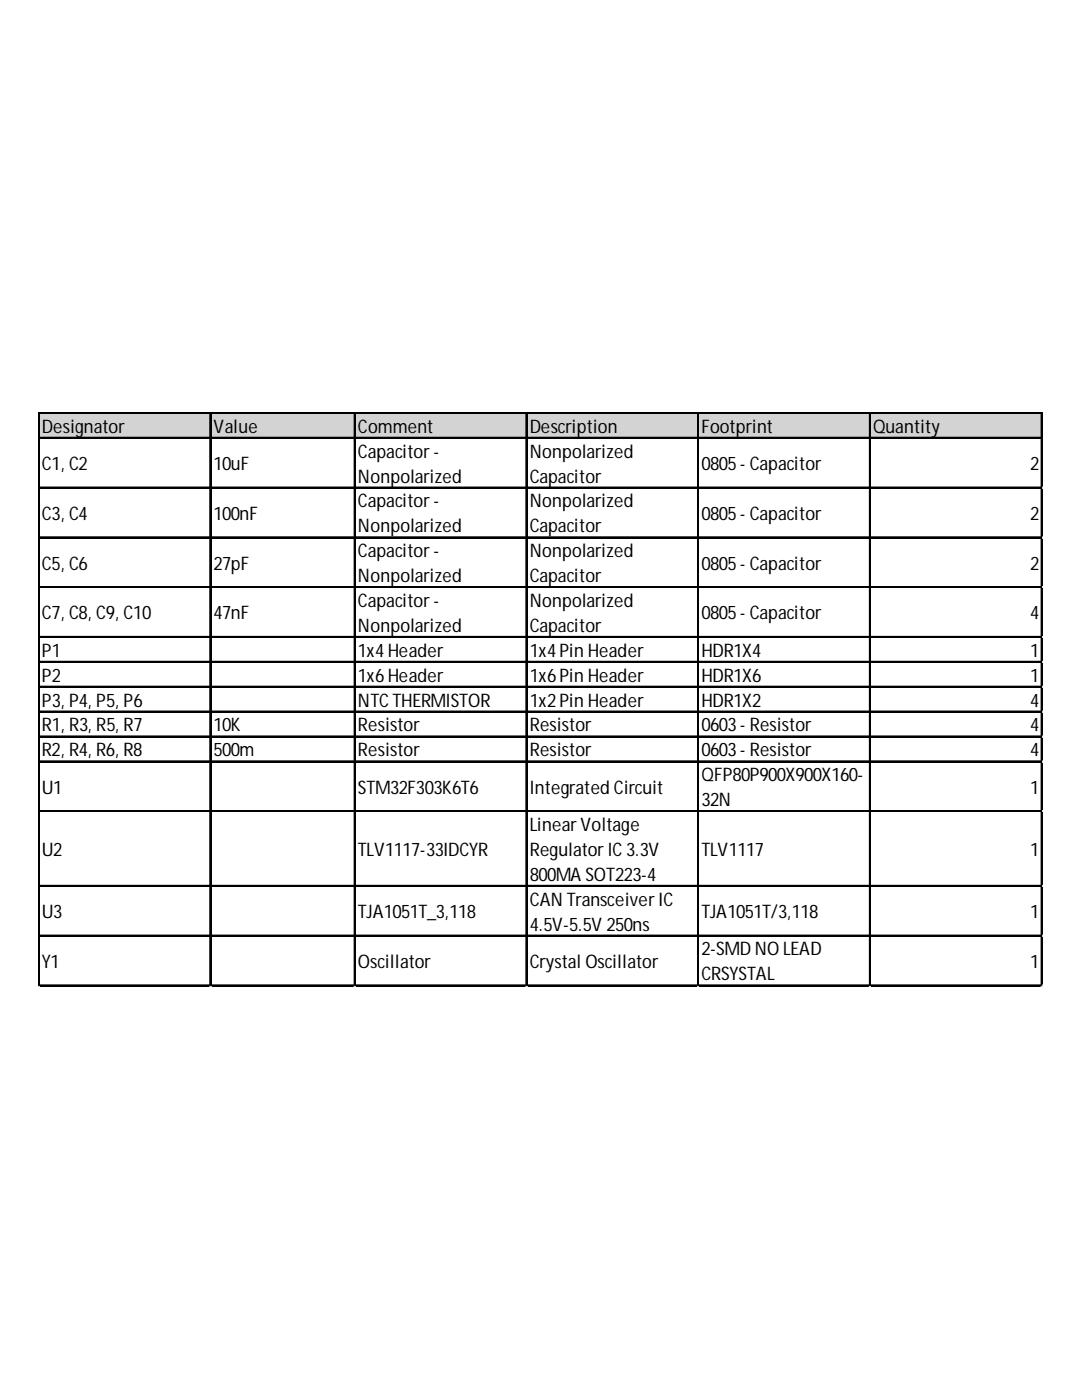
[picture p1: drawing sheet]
<svg xmlns="http://www.w3.org/2000/svg" width="216mm" height="279mm" viewBox="0 0 216 279" stroke-linecap="round" stroke-linejoin="round" font-family="sans-serif">
<defs><g id="words">
<g font-size="3.7">
<text x="8.4" y="86.4">Designator</text>
<text x="42.6" y="86.4">Value</text>
<text x="71.4" y="86.4">Comment</text>
<text x="105.7" y="86.4">Description</text>
<text x="140" y="86.4">Footprint</text>
<text x="174.2" y="86.4">Quantity</text>
<text x="8.4" y="93.8">C1, C2</text>
<text x="42.6" y="93.8">10uF</text>
<text x="71.4" y="91.3">Capacitor-</text>
<text x="105.7" y="91.3">Nonpolarized</text>
<text x="140" y="93.8">0805- Capacitor</text>
<text x="205.5" y="93.8">2</text>
<text x="71.4" y="96.3">Nonpolarized</text>
<text x="71.4" y="101.3">Capacitor-</text>
<text x="105.7" y="96.3">Capacitor</text>
<text x="105.7" y="101.3">Nonpolarized</text>
<text x="8.4" y="103.7">C3, C4</text>
<text x="42.6" y="103.7">100nF</text>
<text x="71.4" y="106.2">Nonpolarized</text>
<text x="105.7" y="106.2">Capacitor</text>
<text x="140" y="103.7">0805- Capacitor</text>
<text x="205.5" y="103.7">2</text>
<text x="8.4" y="113.7">C5, C6</text>
<text x="42.6" y="113.7">27pF</text>
<text x="71.4" y="111.2">Capacitor-</text>
<text x="105.7" y="111.2">Nonpolarized</text>
<text x="140" y="113.7">0805- Capacitor</text>
<text x="205.5" y="113.7">2</text>
<text x="71.4" y="116.2">Nonpolarized</text>
<text x="105.7" y="116.2">Capacitor</text>
<text x="8.4" y="123.6">C7, C8, C9, C10</text>
<text x="42.6" y="123.6">47nF</text>
<text x="71.4" y="121.1">Capacitor-</text>
<text x="105.7" y="121.1">Nonpolarized</text>
<text x="140" y="123.6">0805- Capacitor</text>
<text x="205.5" y="123.6">4</text>
<text x="8.4" y="131.1">P1</text>
<text x="71.4" y="126.1">Nonpolarized</text>
<text x="71.4" y="131.1">1x4Header</text>
<text x="105.7" y="126.1">Capacitor</text>
<text x="105.7" y="131.1">1x4Pin Header</text>
<text x="140" y="131.1">HDR1X4</text>
<text x="205.5" y="131.1">1</text>
<text x="8.4" y="136">P2</text>
<text x="71.4" y="136">1x6Header</text>
<text x="105.7" y="136">1x6Pin Header</text>
<text x="140" y="136">HDR1X6</text>
<text x="205.5" y="136">1</text>
<text x="8.4" y="141">P3, P4, P5, P6</text>
<text x="71.4" y="141">NTCTHERMISTOR</text>
<text x="105.7" y="141">1x2Pin Header</text>
<text x="140" y="141">HDR1X2</text>
<text x="205.5" y="141">4</text>
<text x="8.4" y="146">R1, R3, R5, R7</text>
<text x="42.6" y="146">10K</text>
<text x="71.4" y="146">Resistor</text>
<text x="105.7" y="146">Resistor</text>
<text x="140" y="146">0603- Resistor</text>
<text x="205.5" y="146">4</text>
<text x="8.4" y="150.9">R2, R4, R6, R8</text>
<text x="42.6" y="150.9">500m</text>
<text x="71.4" y="150.9">Resistor</text>
<text x="105.7" y="150.9">Resistor</text>
<text x="140" y="150.9">0603- Resistor</text>
<text x="140" y="155.9">QFP80P900X900X160-</text>
<text x="205.5" y="150.9">4</text>
<text x="8.4" y="158.4">U1</text>
<text x="71.4" y="158.4">STM32F303K6T6</text>
<text x="105.7" y="158.4">Integrated Circuit</text>
<text x="140" y="160.9">32N</text>
<text x="205.5" y="158.4">1</text>
<text x="105.7" y="165.8">LinearVoltage</text>
<text x="8.4" y="170.8">U2</text>
<text x="71.4" y="170.8">TLV1117-33IDCYR</text>
<text x="105.7" y="170.8">RegulatorIC3.3V</text>
<text x="140" y="170.8">TLV1117</text>
<text x="205.5" y="170.8">1</text>
<text x="105.7" y="175.8">800MA SOT223-4</text>
<text x="8.4" y="183.2">U3</text>
<text x="71.4" y="183.2">TJA1051T_3,118</text>
<text x="105.7" y="180.8">CAN TransceiverIC</text>
<text x="105.7" y="185.7">4.5V-5.5V 250ns</text>
<text x="140" y="183.2">TJA1051T/3,118</text>
<text x="205.5" y="183.2">1</text>
<text x="140" y="190.7">2-SMD NO LEAD</text>
<text x="8.4" y="193.2">Y1</text>
<text x="71.4" y="193.2">Oscillator</text>
<text x="105.7" y="193.2">Crystal Oscillator</text>
<text x="140" y="195.7">CRSYSTAL</text>
<text x="205.5" y="193.2">1</text>
</g>
</g></defs>
<path d="M7.8 82.5h200.2v5h-200.2z" fill="#d3d3d3"/>
<g fill="none" stroke="#000" stroke-width=".25">
<path d="M7.6 82.3v114.5M7.7 82.3v114.5M7.9 82.3h200.1M7.9 82.4h200.1M7.9 87.3h200.1M7.9 87.4h200.1M7.9 97.2h200.1M7.9 97.3h200.1M41.9 82.6v114.2M42 82.6v114.2M70.7 82.6v114.2M70.8 82.6v114.2"/>
<path d="M105 82.6v114.2M105.1 82.6v114.2M139.2 82.6v114.2M139.3 82.6v114.2M173.5 82.6v114.2M173.6 82.6v114.2M207.8 82.6v114.2M207.9 82.6v114.2M7.9 107.2h200.1M7.9 107.3h200.1M7.9 117.1h200.1M7.9 117.2h200.1"/>
<path d="M7.9 127h200.1M7.9 127.2h200.1M7.9 132h200.1M7.9 132.1h200.1M7.9 137h200.1M7.9 137.1h200.1M7.9 141.9h200.1M7.9 142.1h200.1M7.9 146.9h200.1M7.9 147h200.1M7.9 151.9h200.1M7.9 152h200.1"/>
<path d="M7.9 161.8h200.1M7.9 161.9h200.1M7.9 176.7h200.1M7.9 176.8h200.1M7.9 186.6h200.1M7.9 186.8h200.1M7.9 196.6h200.1M7.9 196.7h200.1"/>
</g>
<path d="M7.6 196.8v.1" fill="none" stroke="#d4d4d4" stroke-width=".25"/>
<path d="M7.6 196.8l.3 .1z" fill="#d4d4d4"/>
<path d="M41.9 196.8v.1" fill="none" stroke="#d4d4d4" stroke-width=".25"/>
<path d="M41.9 196.8l.2 .1z" fill="#d4d4d4"/>
<path d="M70.7 196.8v.1" fill="none" stroke="#d4d4d4" stroke-width=".25"/>
<path d="M70.7 196.8l.2 .1z" fill="#d4d4d4"/>
<path d="M105 196.8v.1" fill="none" stroke="#d4d4d4" stroke-width=".25"/>
<path d="M105 196.8l.2 .1z" fill="#d4d4d4"/>
<path d="M139.2 196.8v.1" fill="none" stroke="#d4d4d4" stroke-width=".25"/>
<path d="M139.2 196.8l.3 .1z" fill="#d4d4d4"/>
<path d="M173.5 196.8v.1" fill="none" stroke="#d4d4d4" stroke-width=".25"/>
<path d="M173.5 196.8l.2 .1z" fill="#d4d4d4"/>
<path d="M207.8 196.8v.1" fill="none" stroke="#d4d4d4" stroke-width=".25"/>
<path d="M207.8 196.8l.2 .1z" fill="#d4d4d4"/>
<path d="M208 97.2h.1" fill="none" stroke="#d4d4d4" stroke-width=".25"/>
<path d="M208 97.2v.3z" fill="#d4d4d4"/>
<path d="M208 107.2h.1" fill="none" stroke="#d4d4d4" stroke-width=".25"/>
<path d="M208 107.2v.2z" fill="#d4d4d4"/>
<path d="M208 117.1h.1" fill="none" stroke="#d4d4d4" stroke-width=".25"/>
<path d="M208 117.1v.2z" fill="#d4d4d4"/>
<path d="M208 127h.1" fill="none" stroke="#d4d4d4" stroke-width=".25"/>
<path d="M208 127v.3z" fill="#d4d4d4"/>
<path d="M208 132h.1" fill="none" stroke="#d4d4d4" stroke-width=".25"/>
<path d="M208 132v.2z" fill="#d4d4d4"/>
<path d="M208 137h.1" fill="none" stroke="#d4d4d4" stroke-width=".25"/>
<path d="M208 137v.2z" fill="#d4d4d4"/>
<path d="M208 141.9h.1" fill="none" stroke="#d4d4d4" stroke-width=".25"/>
<path d="M208 141.9v.3z" fill="#d4d4d4"/>
<path d="M208 146.9h.1" fill="none" stroke="#d4d4d4" stroke-width=".25"/>
<path d="M208 146.9v.2z" fill="#d4d4d4"/>
<path d="M208 151.9h.1" fill="none" stroke="#d4d4d4" stroke-width=".25"/>
<path d="M208 151.9v.2z" fill="#d4d4d4"/>
<path d="M208 161.8h.1" fill="none" stroke="#d4d4d4" stroke-width=".25"/>
<path d="M208 161.8v.3z" fill="#d4d4d4"/>
<path d="M208 176.7h.1" fill="none" stroke="#d4d4d4" stroke-width=".25"/>
<path d="M208 176.7v.3z" fill="#d4d4d4"/>
<path d="M208 186.6h.1" fill="none" stroke="#d4d4d4" stroke-width=".25"/>
<path d="M208 186.6v.3z" fill="#d4d4d4"/>
<path d="M208 196.6h.1" fill="none" stroke="#d4d4d4" stroke-width=".25"/>
<path d="M208 196.6v.2z" fill="#d4d4d4"/>
<use href="#words"/>
</svg>
